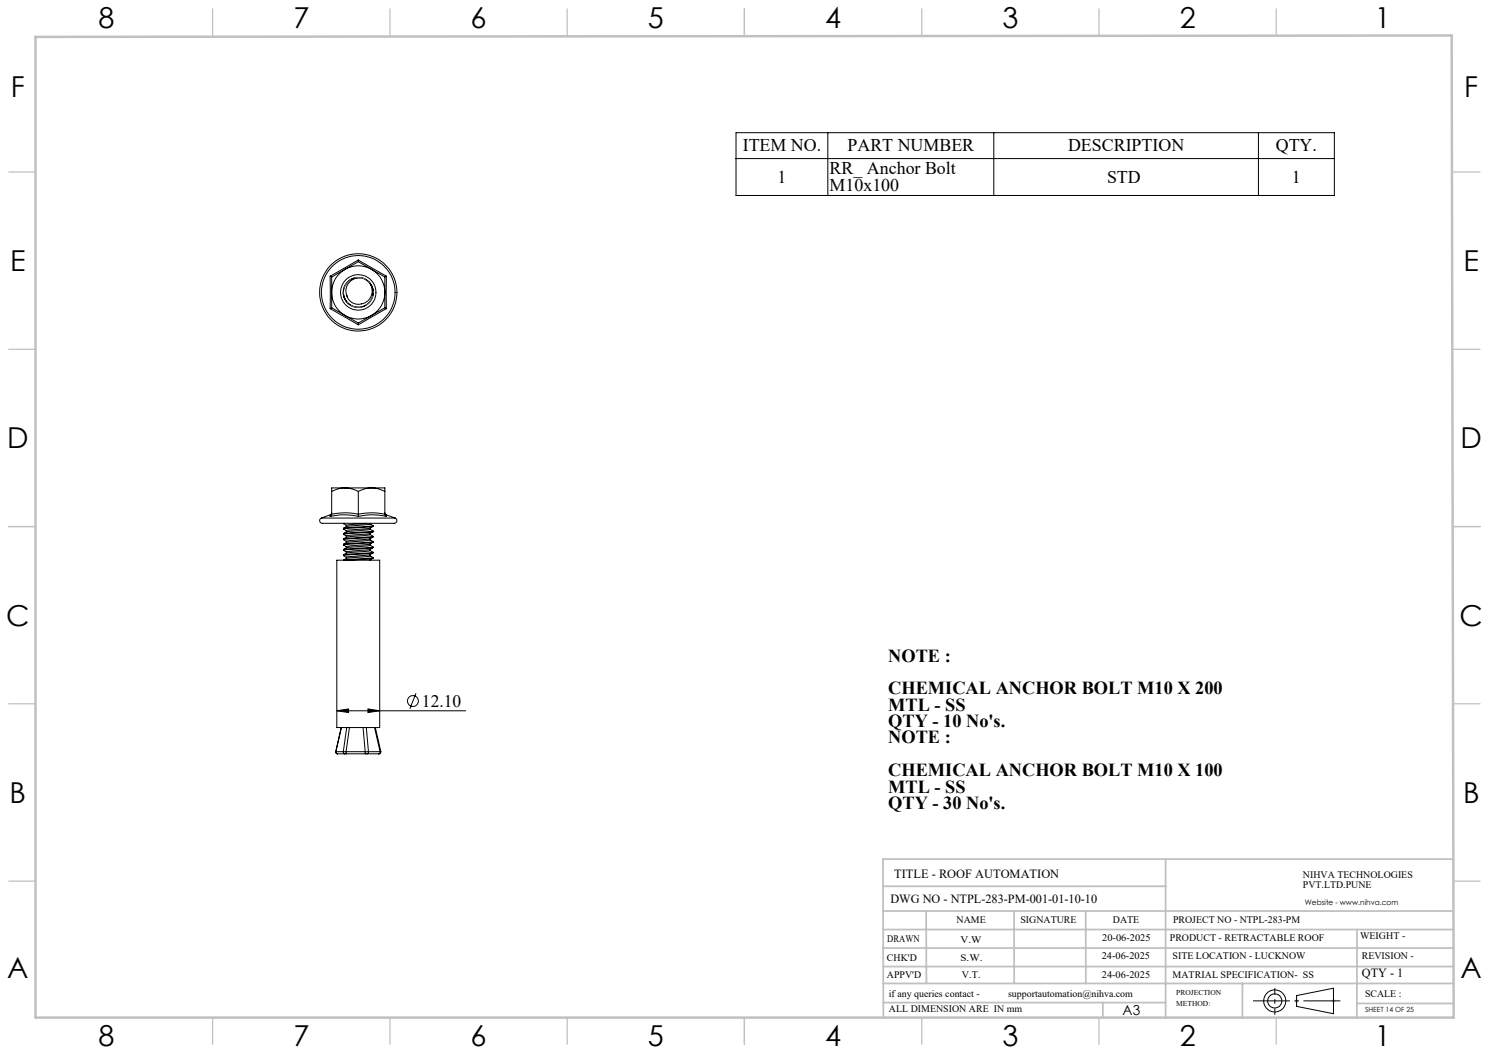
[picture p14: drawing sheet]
<svg xmlns="http://www.w3.org/2000/svg" width="420mm" height="297mm" viewBox="0 0 420 297" stroke-linecap="round" stroke-linejoin="round" font-family="sans-serif">
<defs><g id="words">
<g font-size="8.1">
<text x="27.8" y="8">8</text>
<text x="82.8" y="8">7</text>
<text x="132.8" y="8">6</text>
<text x="182.8" y="8">5</text>
<text x="232.8" y="8">4</text>
<text x="282.8" y="8">3</text>
<text x="332.8" y="8">2</text>
<text x="387.8" y="8">1</text>
<text x="3" y="27.2">F</text>
<text x="413" y="27.2">F</text>
<text x="2.8" y="76.5">E</text>
<text x="412.8" y="76.5">E</text>
<text x="2" y="126.5">D</text>
<text x="412" y="126.5">D</text>
<text x="1.7" y="176.5">C</text>
<text x="411.7" y="176.5">C</text>
<text x="2.7" y="226.5">B</text>
<text x="412.7" y="226.5">B</text>
<text x="2" y="275.7">A</text>
<text x="412" y="275.7">A</text>
<text x="27.8" y="295">8</text>
<text x="82.8" y="295">7</text>
<text x="132.8" y="295">6</text>
<text x="182.8" y="295">5</text>
<text x="232.8" y="295">4</text>
<text x="282.8" y="295">3</text>
<text x="332.8" y="295">2</text>
<text x="387.8" y="295">1</text>
</g>
<g font-size="5.2">
<text x="250.5" y="186.6">NOTE :</text>
<text x="250.5" y="195.8">CHEMICAL ANCHOR BOLT M10 X 200</text>
<text x="250.5" y="200.5">MTL - SS</text>
<text x="250.5" y="205.1">QTY - 10 No's.</text>
<text x="250.5" y="209.7">NOTE :</text>
<text x="250.5" y="218.9">CHEMICAL ANCHOR BOLT M10 X 100</text>
<text x="250.5" y="223.6">MTL - SS</text>
<text x="250.5" y="228.2">QTY - 30 No's.</text>
</g>
<g font-size="5">
<text x="209.5" y="42.6">ITEM NO.</text>
<text x="239.1" y="42.6">PART NUMBER</text>
<text x="301.3" y="42.6">DESCRIPTION</text>
<text x="359.9" y="42.6">QTY.</text>
<text x="219.3" y="51.5">1</text>
<text x="234" y="49.2">RR_ Anchor Bolt</text>
<text x="234" y="53.8">M10x100</text>
<text x="312.3" y="51.5">STD</text>
<text x="364.4" y="51.5">1</text>
</g>
<text font-size="4.9" x="119" y="199.3">12.10</text>
<text font-size="3.9" x="316.7" y="286.4">A3</text>
<g font-size="3.5">
<text x="252.2" y="247.6">TITLE - ROOF AUTOMATION</text>
<text x="251.2" y="254.7">DWG NO - NTPL-283-PM-001-01-10-10</text>
<text x="384.1" y="275.6">QTY - 1</text>
</g>
<g font-size="2.8">
<text x="367.5" y="247.6">NIHVA TECHNOLOGIES</text>
<text x="367.5" y="250.5">PVT.LTD.PUNE</text>
<text x="269.8" y="260.3">NAME</text>
<text x="287.8" y="260.3">SIGNATURE</text>
<text x="313.9" y="260.4">DATE</text>
<text x="330.9" y="260.4">PROJECT NO - NTPL-283-PM</text>
<text x="250.3" y="265.6">DRAWN</text>
<text x="270.9" y="266.1">V.W</text>
<text x="310.9" y="265.5">20-06-2025</text>
<text x="330" y="265.5">PRODUCT - RETRACTABLE ROOF</text>
<text x="383.6" y="264.8">WEIGHT -</text>
<text x="250.2" y="271.1">CHK'D</text>
<text x="250.2" y="275.8">APPV'D</text>
<text x="270.9" y="271.1">S.W.</text>
<text x="271.3" y="275.8">V.T.</text>
<text x="310.8" y="270.6">24-06-2025</text>
<text x="310.8" y="275.8">24-06-2025</text>
<text x="330.7" y="275.8">MATRIAL SPECIFICATION- SS</text>
<text x="330.7" y="270.6">SITE LOCATION - LUCKNOW</text>
<text x="384.1" y="270.6">REVISION -</text>
<text x="250.7" y="281.1">if any queries contact -</text>
<text x="284.3" y="281.1">supportautomation@nihva.com</text>
<text x="385" y="281.1">SCALE :</text>
<text x="250.7" y="285.6">ALL DIMENSION ARE IN mm</text>
</g>
<g font-size="2.1">
<text x="368.1" y="255.1">Website - www.nihva.com</text>
<text x="331.8" y="280.8">PROJECTION</text>
<text x="331.8" y="283.9">METHOD:</text>
</g>
<text font-size="2" x="385" y="285.5">SHEET 14 OF 25</text>
</g></defs>
<g fill="none" stroke="#000" stroke-width=".28">
<path d="M207.6 37.4h168.8v17.7h-168.8zM233.5 37.4v17.7M280.3 37.4v17.7M355 37.4v17.7M207.6 44.7h168.8M93.1 77.9l.5 .2M93.1 77.9v9.2M93.6 78.1v4.4M97.3 76l-3.7 2.1M97.3 76a7.4 7.4 0 0 0-3.7 6.5M97.3 76a7.4 7.4 0 0 1 7.5 0M101.1 73.8l-3.8 2.2"/>
<path d="M101.1 73.8l3.7 2.2M101.1 73.3l-8 4.6M101.1 73.3v.5M101.1 73.3l7.9 4.6M101.5 78.3a4.2 4.2 0 0 0-4.6 4.8 4.2 4.2 0 0 0 5.8 3.2 4.2 4.2 0 0 0 1.7-6.4M104.1 79.5l.7 1.1 .5 1.8M104.4 79.9a3.7 3.7 0 0 1-1.4 5.5 3.7 3.7 0 0 1-5.2-2.1M104.4 79.9a3.7 3.7 0 0 0-4.8-1.1 3.7 3.7 0 0 0-1.8 4.5M104.8 76a7.4 7.4 0 0 1 3.7 6.5M104.8 76l3.7 2.1M108.5 78.1v4.4M109 77.9l-.5 .2"/>
<path d="M109 77.9v9.2M93.1 87.1l8 4.5M93.6 86.8l3.7 2.2M93.6 82.5v4.3M93.6 82.5a7.4 7.4 0 0 0 3.7 6.5M93.6 86.8l-.5 .3M96.8 82.5l.3 1.4 .9 1.5M97.3 89l3.8 2.1M97.3 89a7.4 7.4 0 0 0 7.5 0M97.8 83.3l.2 .7M101.1 91.1v.5M104.8 89l-3.7 2.1"/>
<path d="M108.5 82.5a7.4 7.4 0 0 1-3.7 6.5M108.5 86.8l-3.7 2.2M108.5 82.5v4.3M108.5 86.8l.5 .3M109 87.1l-7.9 4.5M93.6 138.6v6.4M97.3 137.6l-1.6 .2-2.1 .8M97.3 137.6h.1a8.5 8.5 0 0 1 3.7 1M97.3 137.6h7.5M97.3 137.6h-3.7v1M101.1 138.6v6.4M104.8 137.6l-1.6 .2-2.1 .8"/>
<path d="M104.8 137.6a8.2 8.2 0 0 1 3.7 1M104.8 137.6h3.7v1M108.5 138.6v6.4M90.7 146.1a.82 .82 0 0 0-.4 1.1 .82 .82 0 0 0 1.1 .4h15.4a13.1 13.1 0 0 0 5-.2l.1-.9-.5-.4M90.7 146.1h20.7M93.1 145.7l3.8-.5 4.2 .5M93.2 145.2l-.1 .5M93.2 145.2l-2.5 .9M93.6 144.6l-.4 .6M93.6 145a18.4 18.4 0 0 1 7.5 0M93.6 145l-.5 .7M95 158h12.1v47.2h-12.1z"/>
<path d="M96.9 149.2l8.3-.7a6.3 6.3 0 0 1-4 .8l-3.5 .4M96.9 147.6v.1M96.9 149v.2M96.9 152v.2M96.9 153.5v.2M96.9 155v.2M96.9 155.2l8.3-.7a7.1 7.1 0 0 1-4.2 .8l-3.3 .4M96.9 153.7l8.3-.7a8.2 8.2 0 0 1-4.4 .8l-3 .3-.1 .4M96.9 147.7l.8 .5M96.9 149.2l.8 .5M96.9 150.7l.8 .5M96.9 152.2l.8 .5"/>
<path d="M96.9 153.7l.8 .5M96.9 155.2l.8 .5M96.9 156.7l.8 .5M97.2 147.6l-.3 .1M97.7 149.7v.3M97.7 151.2v.3M97.7 152.7v.3M97.7 155.7v.3M97.7 157.2v.3M101.1 145.7l3.7-.5 4.2 .5M101.1 145v.7M101.1 145a18.2 18.2 0 0 1 7.4 0"/>
<path d="M103.4 147.6l-5.4 .5-.3 .1v.3M104.4 147.8l-5 .5a4 4 0 0 0-2.5 .7M104.4 149.3l-5.2 .5a3.2 3.2 0 0 0-2.3 .7l8.3-.7M104.4 150.5v.3l-.2 .1-4.8 .4a3.5 3.5 0 0 0-2.5 .7M104.4 152.3l-5.3 .5a3.1 3.1 0 0 0-2.2 .7M104.4 153.8l-5.1 .5a3.3 3.3 0 0 0-2.4 .7M104.4 155.3l-5.3 .5a2.96 2.96 0 0 0-2.2 .7l8.3-.7M104.4 156.5v.3l-.3 .1-4.9 .4a3.2 3.2 0 0 0-2.3 .7l8.3-.7M104.4 147.8l.8 .4M104.4 149.3l.8 .5M104.4 150.8l.8 .4M104.4 152.3l.8 .4"/>
<path d="M104.4 153.8l.8 .4M104.4 155.3l.8 .4M104.4 156.8l.8 .4M104.4 148.9v.4M104.4 151.9v.4M104.4 153.5v.3M104.4 154.9v.4M104.4 147.6v.2M104.4 157.9v.1M105.2 157.5l-1 .5M105.2 156a8.9 8.9 0 0 1-4.5 .8l-3 .4M105.2 151.5a6.6 6.6 0 0 1-4.1 .8l-3.4 .4"/>
<path d="M105.2 150a7.2 7.2 0 0 1-4.3 .8l-3.2 .4M105.2 157.4l-7 .6M105.2 156l-8.3 .7v-.2M105.2 151.5l-8.3 .7M105.2 150l-8.3 .7v-.2M105.2 150h.1M105.2 148.4v-.1l-8.3 .7M105.2 151.3l-8.3 .7M105.2 153v-.2l-8.3 .7M105.2 154.4v-.1l-8.3 .7M105.2 149.8v.2M105.2 151.3v.1"/>
<path d="M105.2 155.8v.2M105.2 157.3v.1M108.5 144.6l.4 .6M108.5 145l.5 .7M108.9 145.2l.1 .5M108.9 145.2l2.5 .9M103.8 200l3.3 .5-3.3 .5zM117.3 195.5l-1.7 4.4M94.7 212v.3l.5 .3M94.8 212l.1 .4 .3 .2M94.8 212h2M95 200.5l3.3-.5v1z"/>
<path d="M95 200.5h36.3M95.2 212.6h2.1M96.2 205.2l-1.4 6.8M96.3 205.2l-1.5 6.8M96.8 212h.8M96.8 212l.1 .4 .4 .2M97.3 212.6h.4M97.6 212l.1 .6M97.6 212h5.4M97.7 212.6h5.4M97.8 205.2l-1 6.8M98.6 205.2l-1 6.8"/>
<path d="M102.4 205.2l.6 6.8M103 212l.1 .6M103 212h.9M103.1 212.6h.4M103.3 205.2l.6 6.8M103.5 212.6h3.3M103.9 212l-.1 .4-.3 .2M103.9 212h3.3M105.7 205.2l1.5 6.8M105.9 205.2l1.5 6.8M107.2 212l-.1 .4-.3 .2M107.2 212h.2"/>
<path d="M107.4 212l-.1 .4-.5 .2M365.7 280.8l10.4-2.1v7.2l-10.4-2.1z"/>
<circle cx="101.1" cy="82.5" r="5"/>
<circle cx="101.1" cy="82.5" r="10.9"/>
<circle cx="101.1" cy="82.5" r="10.4"/>
<circle cx="101.1" cy="82.5" r="4.2"/>
<circle cx="116.5" cy="197.7" r="1.54"/>
<circle cx="359.6" cy="282.3" r="1.98"/>
<circle cx="359.6" cy="282.3" r="3.1"/>
</g>
<path d="M98.8 78.8l-1.2 1.3-.6 1.2M101.5 78.3h-1.5M101.6 78.3l1.5 .5M104 79.4l.2 .3M96.8 82.4l.1 .3M97.9 85.3l.2 .2M99 86.2l1.8 .5 1.3-.1M105.1 83.6l-.9 1.6-.9 .9M105.2 82.2l.1 .3" fill="none" stroke="#0080c0" stroke-width=".28"/>
<path d="M365.2 282.3h1.1M365.4 282l.7 .7M365.7 281.8v1M366.1 282l-.7 .7M375.6 282.3h1.1M375.8 282l.7 .7M376.1 281.8v1M376.5 282l-.7 .7" fill="none" stroke="#c0c0c0" stroke-width=".28"/>
<path d="M353.4 282.3h24.7" fill="none" stroke="#000" stroke-width=".28" stroke-dasharray="15.2 1.3 1.3 1.3" stroke-dashoffset="4.8" stroke-linecap="butt"/>
<path d="M359.6 286.2v-7.5" fill="none" stroke="#000" stroke-width=".28" stroke-dasharray="15.2 1.3 1.3 1.3" stroke-dashoffset="13.4" stroke-linecap="butt"/>
<g fill="none" stroke="#c0c0c0" stroke-width=".35">
<path d="M60 2.5v7.5M110 2.5v7.5M160 2.5v7.5M210 2.5v7.5M260 2.5v7.5M310 2.5v7.5M360 2.5v7.5M2.5 48.5h7.5M410 48.5h7.5M2.5 98.5h7.5M410 98.5h7.5M2.5 148.5h7.5"/>
<path d="M410 148.5h7.5M2.5 198.5h7.5M410 198.5h7.5M2.5 248.5h7.5M410 248.5h7.5M60 287v7.5M110 287v7.5M160 287v7.5M210 287v7.5M260 287v7.5M310 287v7.5M360 287v7.5"/>
</g>
<g fill="none" stroke="#c0c0c0" stroke-width=".5">
<path d="M249.1 257h160.9M249.1 250h79.7M261.2 257l.1 20.4M286 257l.1 20.4M306.2 257l.1 20.4M328.8 242.3v44.8M410 242.3h-160.9l.1 44.7M249.1 272.6h160.9M249.1 267.4h160.9M249.1 262.2h160.9M249.1 277.4h160.9M350.4 277.4v9.6"/>
<path d="M382.8 262.2l-.1 24.8M249.2 282.8h79.6M311.1 282.8v4.2M382.7 283h27.3"/>
</g>
<path d="M10 10.4l399.5-.4 .5 277h-400z" fill="none" stroke="#c0c0c0" stroke-width=".7"/>
<path d="M95 200.5l3.3-.5v1zM103.8 200l3.3 .5-3.3 .5z" fill="#000"/>
<use href="#words"/>
</svg>
